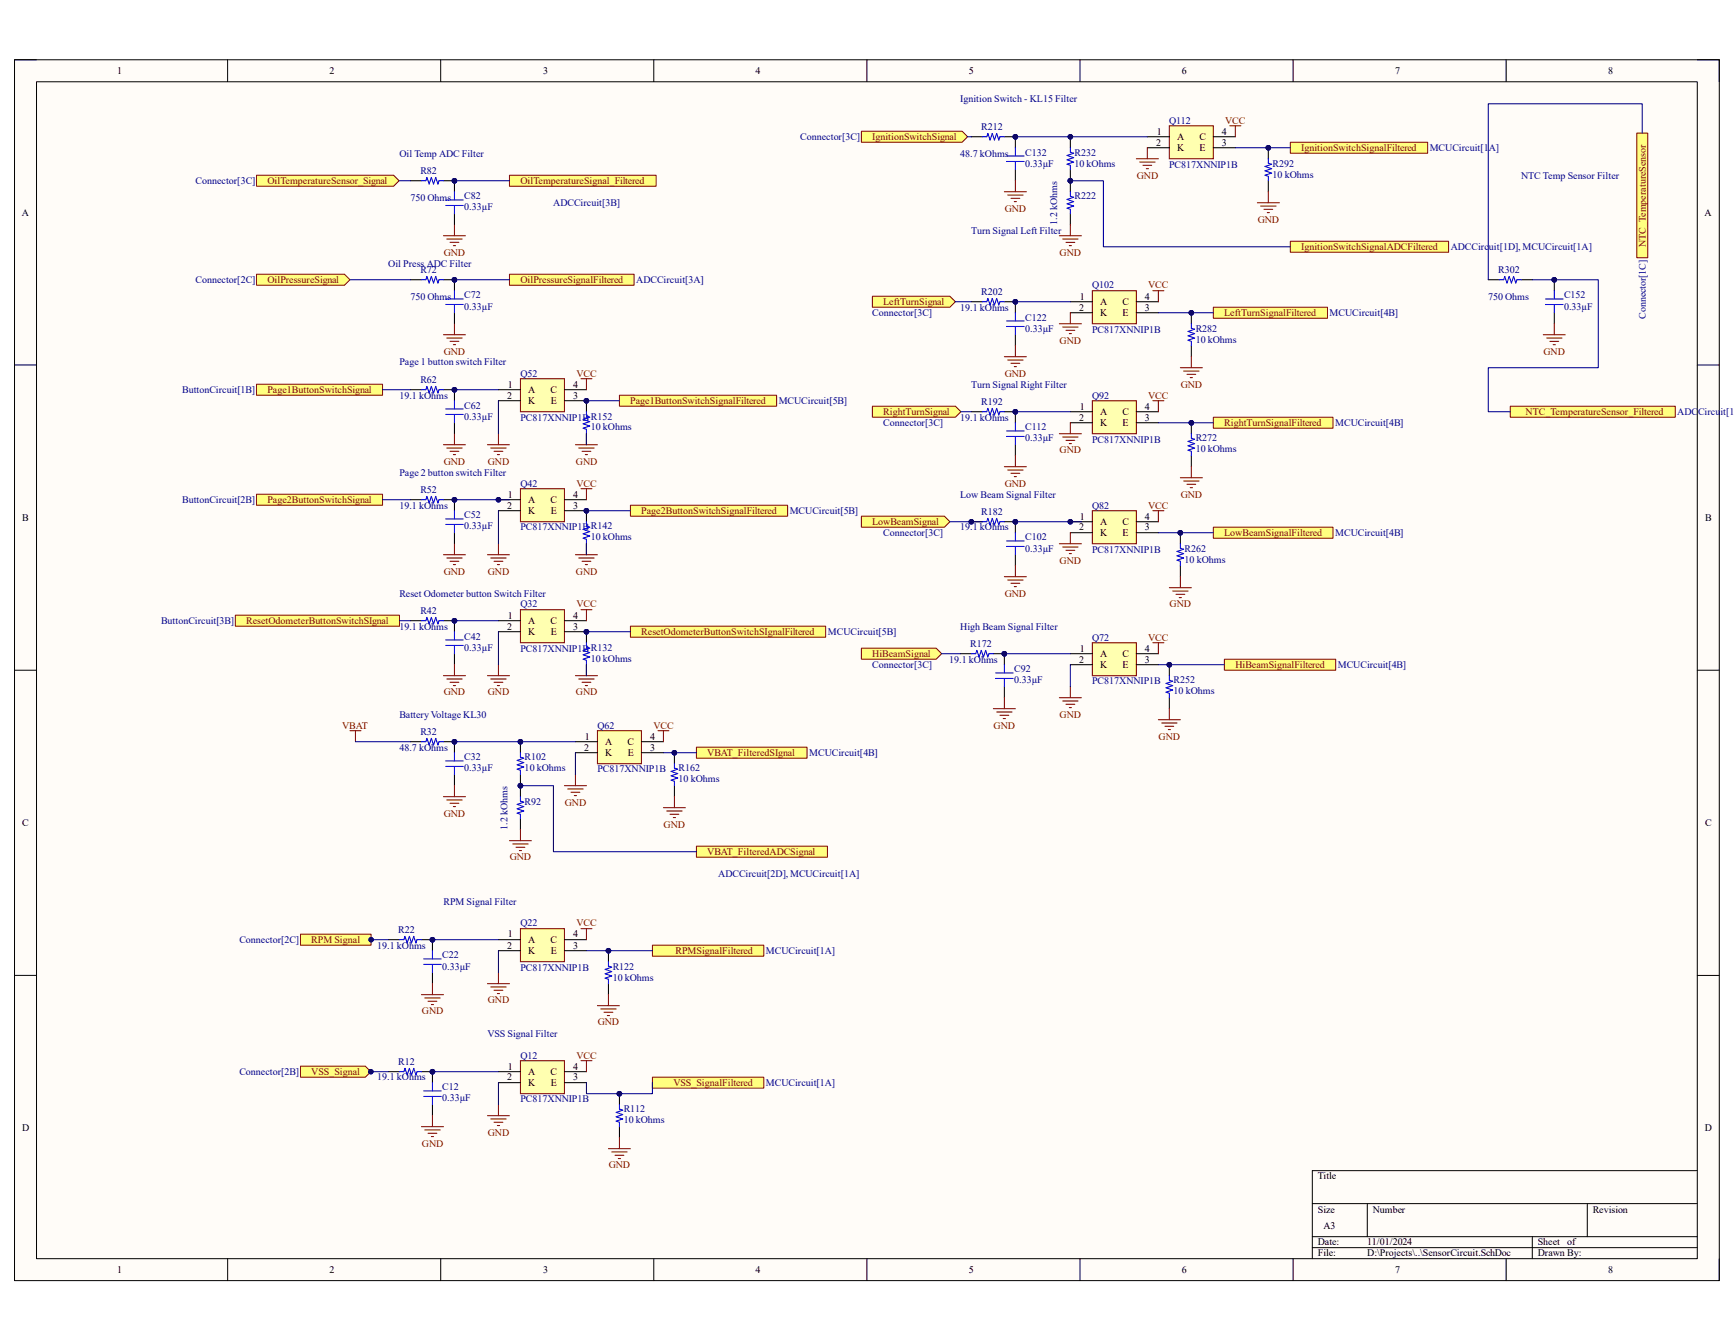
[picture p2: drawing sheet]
<svg xmlns="http://www.w3.org/2000/svg" width="279mm" height="216mm" viewBox="0 0 279 216" stroke-linecap="round" stroke-linejoin="round" font-family="sans-serif">
<defs><g id="words">
<g font-size="1.6">
<text x="18.9" y="11.9">1</text>
<text x="53.1" y="11.9">2</text>
<text x="87.5" y="11.9">3</text>
<text x="121.8" y="11.9">4</text>
<text x="156.1" y="11.9">5</text>
<text x="190.4" y="11.9">6</text>
<text x="224.8" y="11.9">7</text>
<text x="259.1" y="11.9">8</text>
<text x="186.3" y="23.5">2</text>
<text x="186.4" y="21.7">1</text>
<text x="189.7" y="22.6">A</text>
<text x="193.3" y="22.6">C</text>
<text x="196.9" y="21.7">4</text>
<text x="196.9" y="23.5">3</text>
<text x="189.7" y="24.3">K</text>
<text x="193.3" y="24.3">E</text>
<text x="3.5" y="34.8">A</text>
<text x="274.7" y="34.8">A</text>
<text x="173.9" y="50">2</text>
<text x="174" y="48.3">1</text>
<text x="177.2" y="49.1">A</text>
<text x="177.2" y="50.9">K</text>
<text x="180.8" y="49.1">C</text>
<text x="180.9" y="50.9">E</text>
<text x="184.5" y="48.3">4</text>
<text x="184.5" y="50">3</text>
<text x="81.7" y="64.2">2</text>
<text x="81.8" y="62.4">1</text>
<text x="85.1" y="63.3">A</text>
<text x="85.1" y="65.1">K</text>
<text x="88.7" y="63.3">C</text>
<text x="88.8" y="65.1">E</text>
<text x="92.4" y="62.4">4</text>
<text x="92.4" y="64.2">3</text>
<text x="174" y="66">1</text>
<text x="184.5" y="66">4</text>
<text x="173.9" y="67.8">2</text>
<text x="177.2" y="66.9">A</text>
<text x="177.2" y="68.7">K</text>
<text x="180.8" y="66.9">C</text>
<text x="180.9" y="68.7">E</text>
<text x="184.5" y="67.8">3</text>
<text x="3.6" y="83.9">B</text>
<text x="81.7" y="82">2</text>
<text x="81.8" y="80.2">1</text>
<text x="85.1" y="81.1">A</text>
<text x="85.1" y="82.8">K</text>
<text x="88.7" y="81.1">C</text>
<text x="88.8" y="82.8">E</text>
<text x="92.4" y="80.2">4</text>
<text x="92.4" y="82">3</text>
<text x="174" y="83.7">1</text>
<text x="184.5" y="83.7">4</text>
<text x="274.7" y="83.9">B</text>
<text x="173.9" y="85.5">2</text>
<text x="177.2" y="84.6">A</text>
<text x="177.2" y="86.4">K</text>
<text x="180.8" y="84.6">C</text>
<text x="180.9" y="86.4">E</text>
<text x="184.5" y="85.5">3</text>
<text x="81.7" y="101.4">2</text>
<text x="81.8" y="99.7">1</text>
<text x="85.1" y="100.5">A</text>
<text x="88.7" y="100.5">C</text>
<text x="92.4" y="99.7">4</text>
<text x="92.4" y="101.4">3</text>
<text x="85.1" y="102.3">K</text>
<text x="88.8" y="102.3">E</text>
<text x="173.9" y="106.8">2</text>
<text x="174" y="105">1</text>
<text x="177.2" y="105.9">A</text>
<text x="177.2" y="107.7">K</text>
<text x="180.8" y="105.9">C</text>
<text x="180.9" y="107.7">E</text>
<text x="184.5" y="105">4</text>
<text x="184.5" y="106.8">3</text>
<text x="94.2" y="119.2">1</text>
<text x="104.8" y="119.2">4</text>
<text x="94.1" y="120.9">2</text>
<text x="97.5" y="120.1">A</text>
<text x="97.5" y="121.8">K</text>
<text x="101.1" y="120.1">C</text>
<text x="101.2" y="121.8">E</text>
<text x="104.8" y="120.9">3</text>
<text x="3.6" y="133.1">C</text>
<text x="274.7" y="133.1">C</text>
<text x="81.7" y="152.8">2</text>
<text x="81.8" y="151">1</text>
<text x="85.1" y="151.9">A</text>
<text x="85.1" y="153.7">K</text>
<text x="88.7" y="151.9">C</text>
<text x="88.8" y="153.7">E</text>
<text x="92.4" y="151">4</text>
<text x="92.4" y="152.8">3</text>
<text x="81.8" y="172.3">1</text>
<text x="85.1" y="173.2">A</text>
<text x="88.7" y="173.2">C</text>
<text x="92.4" y="172.3">4</text>
<text x="81.7" y="174.1">2</text>
<text x="85.1" y="175">K</text>
<text x="88.8" y="175">E</text>
<text x="92.4" y="174.1">3</text>
<text x="3.6" y="182.3">D</text>
<text x="274.7" y="182.3">D</text>
<text x="212.3" y="190">Title</text>
<text x="212.3" y="195.4">Size</text>
<text x="221.2" y="195.4">Number</text>
<text x="256.6" y="195.4">Revision</text>
<text x="212.3" y="200.7">Date:</text>
<text x="212.3" y="202.4">File:</text>
<text x="213.2" y="198">A3</text>
<text x="220.3" y="200.7">11/01/2024</text>
<text x="220.3" y="202.4">D:\Projects\..\SensorCircuit.SchDoc</text>
<text x="247.8" y="202.4">Drawn By:</text>
<text x="247.8" y="200.7">Sheet</text>
<text x="252.5" y="200.7">of</text>
<text x="18.9" y="205.1">1</text>
<text x="53.1" y="205.1">2</text>
<text x="87.5" y="205.1">3</text>
<text x="121.8" y="205.1">4</text>
<text x="156.1" y="205.1">5</text>
<text x="190.4" y="205.1">6</text>
<text x="224.8" y="205.1">7</text>
<text x="259.1" y="205.1">8</text>
</g>
<g font-size="1.6" fill="#000080">
<text x="154.7" y="16.4">Ignition Switch - KL15 Filter</text>
<text x="128.9" y="22.6">Connector[3C]</text>
<text x="158.1" y="21">R212</text>
<text x="188.4" y="19.9">Q112</text>
<text x="31.5" y="29.7">Connector[3C]</text>
<text x="64.3" y="25.2">Oil Temp ADC Filter</text>
<text x="67.7" y="28.1">R82</text>
<text x="154.7" y="25.2">48.7 kOhms</text>
<text x="165.2" y="26.8">0.33µF</text>
<text x="165.2" y="25.1">C132</text>
<text x="173.1" y="26.8">10 kOhms</text>
<text x="173.1" y="25.1">R232</text>
<text x="188.4" y="27">PC817XNNIP1B</text>
<text x="205.1" y="28.6">10 kOhms</text>
<text x="205.1" y="26.8">R292</text>
<text x="230.4" y="24.3">MCUCircuit[1A]</text>
<text x="245.1" y="28.8">NTC Temp Sensor Filter</text>
<text x="66.1" y="32.3">750 Ohms</text>
<text x="74.8" y="33.9">0.33µF</text>
<text x="74.8" y="32.1">C82</text>
<text x="89.2" y="33.2">ADCCircuit[3B]</text>
<text x="173.1" y="32.1">R222</text>
<text x="156.5" y="37.6">Turn Signal Left Filter</text>
<text x="170.4" y="36.2" transform="rotate(-90 170.4 36.2)">1.2 kOhms</text>
<text x="233.8" y="40.3">ADCCircuit[1D], MCUCircuit[1A]</text>
<text x="31.5" y="45.6">Connector[2C]</text>
<text x="62.6" y="43">Oil Press ADC Filter</text>
<text x="67.7" y="44">R72</text>
<text x="102.5" y="45.6">ADCCircuit[3A]</text>
<text x="158.1" y="47.6">R202</text>
<text x="176" y="46.5">Q102</text>
<text x="241.4" y="44">R302</text>
<text x="66.1" y="48.3">750 Ohms</text>
<text x="74.8" y="49.9">0.33µF</text>
<text x="74.8" y="48.1">C72</text>
<text x="140.5" y="50.9">Connector[3C]</text>
<text x="154.7" y="50">19.1 kOhms</text>
<text x="165.2" y="53.4">0.33µF</text>
<text x="165.2" y="51.6">C122</text>
<text x="176" y="53.6">PC817XNNIP1B</text>
<text x="192.7" y="53.4">R282</text>
<text x="214.2" y="50.9">MCUCircuit[4B]</text>
<text x="239.8" y="48.3">750 Ohms</text>
<text x="252" y="49.9">0.33µF</text>
<text x="252" y="48.1">C152</text>
<text x="265.2" y="51.4" transform="rotate(-90 265.2 51.4)">Connector[1C]</text>
<text x="64.3" y="58.9">Page 1 button switch Filter</text>
<text x="192.7" y="55.2">10 kOhms</text>
<text x="29.3" y="63.3">ButtonCircuit[1B]</text>
<text x="64.3" y="64.2">19.1 kOhms</text>
<text x="67.7" y="61.7">R62</text>
<text x="74.8" y="65.8">C62</text>
<text x="83.9" y="60.7">Q52</text>
<text x="125.5" y="65.1">MCUCircuit[5B]</text>
<text x="156.5" y="62.4">Turn Signal Right Filter</text>
<text x="158.1" y="65.3">R192</text>
<text x="176" y="64.2">Q92</text>
<text x="74.8" y="67.6">0.33µF</text>
<text x="83.9" y="67.8">PC817XNNIP1B R152</text>
<text x="95.2" y="69.3">10 kOhms</text>
<text x="142.3" y="68.7">Connector[3C]</text>
<text x="154.7" y="67.8">19.1 kOhms</text>
<text x="165.2" y="71.1">0.33µF</text>
<text x="165.2" y="69.3">C112</text>
<text x="176" y="71.3">PC817XNNIP1B</text>
<text x="192.7" y="71.1">R272</text>
<text x="215.1" y="68.7">MCUCircuit[4B]</text>
<text x="270.3" y="66.9">ADCCircuit[1C</text>
<text x="64.3" y="76.6">Page 2 button switch Filter</text>
<text x="192.7" y="72.9">10 kOhms</text>
<text x="29.3" y="81.1">ButtonCircuit[2B]</text>
<text x="64.3" y="82">19.1 kOhms</text>
<text x="67.7" y="79.5">R52</text>
<text x="74.8" y="83.5">C52</text>
<text x="83.9" y="78.4">Q42</text>
<text x="127.3" y="82.8">MCUCircuit[5B]</text>
<text x="154.7" y="80.2">Low Beam Signal Filter</text>
<text x="158.1" y="83">R182</text>
<text x="176" y="82">Q82</text>
<text x="74.8" y="85.3">0.33µF</text>
<text x="83.9" y="85.5">PC817XNNIP1B R142</text>
<text x="95.2" y="87.1">10 kOhms</text>
<text x="142.3" y="86.4">Connector[3C]</text>
<text x="154.7" y="85.5">19.1 kOhms</text>
<text x="165.2" y="88.9">0.33µF</text>
<text x="165.2" y="87.1">C102</text>
<text x="176" y="89">PC817XNNIP1B</text>
<text x="190.9" y="88.9">R262</text>
<text x="215.1" y="86.4">MCUCircuit[4B]</text>
<text x="190.9" y="90.6">10 kOhms</text>
<text x="26" y="100.5">ButtonCircuit[3B]</text>
<text x="64.3" y="101.4">19.1 kOhms</text>
<text x="64.3" y="96.1">Reset Odometer button Switch Filter</text>
<text x="67.7" y="99">R42</text>
<text x="83.9" y="97.9">Q32</text>
<text x="154.7" y="101.4">High Beam Signal Filter</text>
<text x="74.8" y="104.8">0.33µF</text>
<text x="74.8" y="103">C42</text>
<text x="83.9" y="105">PC817XNNIP1B R132</text>
<text x="95.2" y="106.6">10 kOhms</text>
<text x="133.4" y="102.3">MCUCircuit[5B]</text>
<text x="140.5" y="107.7">Connector[3C]</text>
<text x="153" y="106.8">19.1 kOhms</text>
<text x="156.3" y="104.3">R172</text>
<text x="176" y="103.2">Q72</text>
<text x="215.6" y="107.7">MCUCircuit[4B]</text>
<text x="163.4" y="110.1">0.33µF</text>
<text x="163.4" y="108.3">C92</text>
<text x="176" y="110.3">PC817XNNIP1B</text>
<text x="189.1" y="111.9">10 kOhms</text>
<text x="189.1" y="110.1">R252</text>
<text x="64.3" y="115.6">Battery Voltage KL30</text>
<text x="67.7" y="118.4">R32</text>
<text x="96.3" y="117.4">Q62</text>
<text x="64.3" y="120.9">48.7 kOhms</text>
<text x="74.8" y="124.3">0.33µF</text>
<text x="74.8" y="122.5">C32</text>
<text x="84.5" y="124.3">10 kOhms</text>
<text x="84.5" y="122.5">R102</text>
<text x="96.3" y="124.5">PC817XNNIP1B</text>
<text x="109.3" y="124.3">R162</text>
<text x="130.4" y="121.8">MCUCircuit[4B]</text>
<text x="84.5" y="129.6">R92</text>
<text x="109.3" y="126.1">10 kOhms</text>
<text x="81.7" y="133.7" transform="rotate(-90 81.7 133.7)">1.2 kOhms</text>
<text x="115.7" y="141.3">ADCCircuit[2D], MCUCircuit[1A]</text>
<text x="71.5" y="145.8">RPM Signal Filter</text>
<text x="83.9" y="149.3">Q22</text>
<text x="38.6" y="151.9">Connector[2C]</text>
<text x="60.8" y="152.8">19.1 kOhms</text>
<text x="64.2" y="150.4">R22</text>
<text x="71.2" y="154.4">C22</text>
<text x="123.4" y="153.7">MCUCircuit[1A]</text>
<text x="71.2" y="156.2">0.33µF</text>
<text x="83.9" y="156.4">PC817XNNIP1B</text>
<text x="98.7" y="158">10 kOhms</text>
<text x="98.7" y="156.2">R122</text>
<text x="78.5" y="167">VSS Signal Filter</text>
<text x="38.6" y="173.2">Connector[2B]</text>
<text x="64.2" y="171.6">R12</text>
<text x="83.9" y="170.6">Q12</text>
<text x="60.8" y="174.1">19.1 kOhms</text>
<text x="71.2" y="177.5">0.33µF</text>
<text x="71.2" y="175.7">C12</text>
<text x="83.9" y="177.6">PC817XNNIP1B</text>
<text x="100.5" y="179.2">R112</text>
<text x="123.4" y="175">MCUCircuit[1A]</text>
<text x="100.5" y="181">10 kOhms</text>
</g>
<g font-size="1.6" fill="#800000">
<text x="140.5" y="22.6">IgnitionSwitchSignal</text>
<text x="197.4" y="19.9">VCC</text>
<text x="43.1" y="29.7">OilTemperatureSensor_Signal</text>
<text x="83.9" y="29.7">OilTemperatureSignal_Filtered</text>
<text x="183.2" y="28.8">GND</text>
<text x="209.7" y="24.3">IgnitionSwitchSignalFiltered</text>
<text x="161.9" y="34.1">GND</text>
<text x="202.6" y="35.9">GND</text>
<text x="71.5" y="41.2">GND</text>
<text x="170.7" y="41.2">GND</text>
<text x="209.7" y="40.3">IgnitionSwitchSignalADCFiltered</text>
<text x="265.2" y="39.8" transform="rotate(-90 265.2 39.8)">NTC_TemperatureSensor</text>
<text x="43.1" y="45.6">OilPressureSignal</text>
<text x="83.9" y="45.6">OilPressureSignalFiltered</text>
<text x="185" y="46.5">VCC</text>
<text x="142.3" y="49.1">LeftTurnSignal</text>
<text x="197.3" y="50.9">LeftTurnSignalFiltered</text>
<text x="71.5" y="57.2">GND</text>
<text x="170.7" y="55.4">GND</text>
<text x="248.7" y="57.2">GND</text>
<text x="43.1" y="63.3">Page1ButtonSwitchSignal</text>
<text x="92.9" y="60.7">VCC</text>
<text x="101.6" y="65.1">Page1ButtonSwitchSignalFiltered</text>
<text x="161.9" y="60.7">GND</text>
<text x="185" y="64.2">VCC</text>
<text x="190.2" y="62.4">GND</text>
<text x="142.3" y="66.9">RightTurnSignal</text>
<text x="197.3" y="68.7">RightTurnSignalFiltered</text>
<text x="245.8" y="66.9">NTC_TemperatureSensor_Filtered</text>
<text x="71.5" y="74.8">GND</text>
<text x="78.6" y="74.8">GND</text>
<text x="92.8" y="74.8">GND</text>
<text x="170.7" y="73.1">GND</text>
<text x="43.1" y="81.1">Page2ButtonSwitchSignal</text>
<text x="92.9" y="78.4">VCC</text>
<text x="103.3" y="82.8">Page2ButtonSwitchSignalFiltered</text>
<text x="161.9" y="78.4">GND</text>
<text x="185" y="82">VCC</text>
<text x="190.2" y="80.2">GND</text>
<text x="140.5" y="84.6">LowBeamSignal</text>
<text x="197.3" y="86.4">LowBeamSignalFiltered</text>
<text x="71.5" y="92.6">GND</text>
<text x="78.6" y="92.6">GND</text>
<text x="92.8" y="92.6">GND</text>
<text x="170.7" y="90.8">GND</text>
<text x="39.7" y="100.5">ResetOdometerButtonSwitchSIgnal</text>
<text x="92.9" y="97.9">VCC</text>
<text x="161.9" y="96.1">GND</text>
<text x="188.5" y="97.9">GND</text>
<text x="103.3" y="102.3">ResetOdometerButtonSwitchSIgnalFiltered</text>
<text x="140.5" y="105.9">HiBeamSignal</text>
<text x="185" y="103.2">VCC</text>
<text x="199.1" y="107.7">HiBeamSignalFiltered</text>
<text x="71.5" y="112.1">GND</text>
<text x="78.6" y="112.1">GND</text>
<text x="92.8" y="112.1">GND</text>
<text x="55.1" y="117.4">VBAT</text>
<text x="105.3" y="117.4">VCC</text>
<text x="160.1" y="117.4">GND</text>
<text x="170.7" y="115.6">GND</text>
<text x="186.7" y="119.2">GND</text>
<text x="114" y="121.8">VBAT_FilteredSIgnal</text>
<text x="71.5" y="131.6">GND</text>
<text x="91" y="129.8">GND</text>
<text x="106.9" y="133.3">GND</text>
<text x="114" y="137.8">VBAT_FilteredADCSignal</text>
<text x="82.1" y="138.6">GND</text>
<text x="92.9" y="149.3">VCC</text>
<text x="50.2" y="151.9">RPM Signal</text>
<text x="108.8" y="153.7">RPMSignalFiltered</text>
<text x="78.6" y="161.7">GND</text>
<text x="68" y="163.4">GND</text>
<text x="96.3" y="165.2">GND</text>
<text x="50.2" y="173.2">VSS_Signal</text>
<text x="92.9" y="170.6">VCC</text>
<text x="108.5" y="175">VSS_SignalFiltered</text>
<text x="68" y="184.7">GND</text>
<text x="78.6" y="183">GND</text>
<text x="98.1" y="188.3">GND</text>
</g>
</g></defs>
<path d="M2.3 9.6h274.7v196.7h-274.7z" fill-rule="evenodd" fill="#fffcf8"/>
<path d="M2.3 9.6h274.7v196.7h-274.7z" fill="none" stroke="#000" stroke-width=".16"/>
<path d="M5.9 13.2h267.6v189.6h-267.6z" fill-rule="evenodd" fill="#fffcf8"/>
<g fill="none" stroke="#000" stroke-width=".16">
<path d="M2.3 9.6h3.6M5.9 13.2h267.6v189.6h-267.6zM36.7 9.6v3.6M71 9.6v3.6M105.3 9.6v3.6M139.7 9.6v3.6M174 9.6v3.6M208.4 9.6v3.6M242.7 9.6v3.6M273.5 9.6h3.5v3.6M2.3 58.8h3.6M273.5 58.8h3.5"/>
<path d="M2.3 108h3.6M273.5 108h3.5M2.3 157.2h3.6M273.5 157.2h3.5M211.5 193.9h62M211.5 199.3h62M220.3 193.9v5.4M246.9 199.3v3.5M255.8 193.9v5.4M273.5 188.6h-62v14.2M36.7 202.8v3.5M71 202.8v3.5"/>
<path d="M105.3 202.8v3.5M139.7 202.8v3.5M174 202.8v3.5M208.4 202.8v3.5M211.5 201h62M242.7 202.8v3.5M277 202.8v3.5"/>
</g>
<circle cx="73.2" cy="29.1" r=".35" fill="#000080"/>
<circle cx="73.2" cy="29.1" r=".35" fill="none" stroke="#000080" stroke-width=".16"/>
<path d="M71.5 29.1h1.7" fill="none" stroke="#000" stroke-width=".17"/>
<circle cx="73.2" cy="29.1" r=".35" fill="#000080"/>
<circle cx="73.2" cy="29.1" r=".35" fill="none" stroke="#000080" stroke-width=".16"/>
<path d="M66.1 29.1h1.8" fill="none" stroke="#000" stroke-width=".17"/>
<path d="M67.9 29.1h.7l.2-.5 .3 1.1 .4-1.1 .4 1.1 .3-1.1 .4 1.1 .1-.6h.8" fill="none" stroke="#00f" stroke-width=".17"/>
<circle cx="73.2" cy="29.1" r=".35" fill="#000080"/>
<circle cx="73.2" cy="29.1" r=".35" fill="none" stroke="#000080" stroke-width=".16"/>
<path d="M73.2 29.1v1.8M73.2 34.4v1.8" fill="none" stroke="#000" stroke-width=".17"/>
<circle cx="73.2" cy="29.1" r=".35" fill="#000080"/>
<circle cx="73.2" cy="29.1" r=".35" fill="none" stroke="#000080" stroke-width=".16"/>
<path d="M71.8 32.2h2.8M71.8 33.1h2.8M73.2 30.9v1.3M73.2 33.1v1.3" fill="none" stroke="#00f" stroke-width=".17"/>
<path d="M71.5 38h3.5M72 38.5h2.5M72.5 39h1.4M73 39.6h.4M73.2 36.2v1.8" fill="none" stroke="#800000" stroke-width=".17"/>
<circle cx="73.2" cy="45.1" r=".35" fill="#000080"/>
<circle cx="73.2" cy="45.1" r=".35" fill="none" stroke="#000080" stroke-width=".16"/>
<path d="M71.5 45.1h1.7" fill="none" stroke="#000" stroke-width=".17"/>
<circle cx="73.2" cy="45.1" r=".35" fill="#000080"/>
<circle cx="73.2" cy="45.1" r=".35" fill="none" stroke="#000080" stroke-width=".16"/>
<path d="M66.1 45.1h1.8" fill="none" stroke="#000" stroke-width=".17"/>
<path d="M67.9 45.1h.7l.2-.6 .3 1.1 .4-1.1 .4 1.1 .3-1.1 .4 1.1 .1-.5h.8" fill="none" stroke="#00f" stroke-width=".17"/>
<circle cx="73.2" cy="45.1" r=".35" fill="#000080"/>
<circle cx="73.2" cy="45.1" r=".35" fill="none" stroke="#000080" stroke-width=".16"/>
<path d="M73.2 45.1v1.7M73.2 50.4v1.8" fill="none" stroke="#000" stroke-width=".17"/>
<circle cx="73.2" cy="45.1" r=".35" fill="#000080"/>
<circle cx="73.2" cy="45.1" r=".35" fill="none" stroke="#000080" stroke-width=".16"/>
<path d="M71.8 48.2h2.8M71.8 49.1h2.8M73.2 46.8v1.4M73.2 49.1v1.3" fill="none" stroke="#00f" stroke-width=".17"/>
<path d="M71.5 53.9h3.5M72 54.5h2.5M72.5 55h1.4M73 55.5h.4M73.2 52.2v1.7" fill="none" stroke="#800000" stroke-width=".17"/>
<circle cx="73.2" cy="62.8" r=".35" fill="#000080"/>
<circle cx="73.2" cy="62.8" r=".35" fill="none" stroke="#000080" stroke-width=".16"/>
<path d="M71.5 62.8h1.7" fill="none" stroke="#000" stroke-width=".17"/>
<circle cx="73.2" cy="62.8" r=".35" fill="#000080"/>
<circle cx="73.2" cy="62.8" r=".35" fill="none" stroke="#000080" stroke-width=".16"/>
<path d="M66.1 62.8h1.8" fill="none" stroke="#000" stroke-width=".17"/>
<path d="M67.9 62.8h.7l.2-.5 .3 1 .4-1 .4 1 .3-1 .4 1 .1-.5h.8" fill="none" stroke="#00f" stroke-width=".17"/>
<circle cx="73.2" cy="62.8" r=".35" fill="#000080"/>
<circle cx="73.2" cy="62.8" r=".35" fill="none" stroke="#000080" stroke-width=".16"/>
<path d="M73.2 62.8v1.8M73.2 68.1v1.8" fill="none" stroke="#000" stroke-width=".17"/>
<circle cx="73.2" cy="62.8" r=".35" fill="#000080"/>
<circle cx="73.2" cy="62.8" r=".35" fill="none" stroke="#000080" stroke-width=".16"/>
<path d="M71.8 65.9h2.8M71.8 66.8h2.8M73.2 64.6v1.3M73.2 66.8v1.3" fill="none" stroke="#00f" stroke-width=".17"/>
<path d="M71.5 71.7h3.5M72 72.2h2.5M72.5 72.7h1.4M73 73.2h.4M73.2 69.9v1.8" fill="none" stroke="#800000" stroke-width=".17"/>
<circle cx="73.2" cy="80.5" r=".35" fill="#000080"/>
<circle cx="73.2" cy="80.5" r=".35" fill="none" stroke="#000080" stroke-width=".16"/>
<path d="M71.5 80.5h1.7" fill="none" stroke="#000" stroke-width=".17"/>
<circle cx="73.2" cy="80.5" r=".35" fill="#000080"/>
<circle cx="73.2" cy="80.5" r=".35" fill="none" stroke="#000080" stroke-width=".16"/>
<path d="M66.1 80.5h1.8" fill="none" stroke="#000" stroke-width=".17"/>
<path d="M67.9 80.5h.7l.2-.5 .3 1 .4-1 .4 1 .3-1 .4 1 .1-.5h.8" fill="none" stroke="#00f" stroke-width=".17"/>
<circle cx="73.2" cy="80.5" r=".35" fill="#000080"/>
<circle cx="73.2" cy="80.5" r=".35" fill="none" stroke="#000080" stroke-width=".16"/>
<path d="M73.2 80.5v1.8M73.2 85.8v1.8" fill="none" stroke="#000" stroke-width=".17"/>
<circle cx="73.2" cy="80.5" r=".35" fill="#000080"/>
<circle cx="73.2" cy="80.5" r=".35" fill="none" stroke="#000080" stroke-width=".16"/>
<path d="M71.8 83.6h2.8M71.8 84.5h2.8M73.2 82.3v1.3M73.2 84.5v1.3" fill="none" stroke="#00f" stroke-width=".17"/>
<path d="M71.5 89.4h3.5M72 89.9h2.5M72.5 90.4h1.4M73.1 91h.3M73.2 87.6v1.8" fill="none" stroke="#800000" stroke-width=".17"/>
<circle cx="73.2" cy="100" r=".35" fill="#000080"/>
<circle cx="73.2" cy="100" r=".35" fill="none" stroke="#000080" stroke-width=".16"/>
<path d="M71.5 100h1.7" fill="none" stroke="#000" stroke-width=".17"/>
<circle cx="73.2" cy="100" r=".35" fill="#000080"/>
<circle cx="73.2" cy="100" r=".35" fill="none" stroke="#000080" stroke-width=".16"/>
<path d="M66.1 100h1.8" fill="none" stroke="#000" stroke-width=".17"/>
<path d="M67.9 100h.7l.2-.5 .4 1 .3-1 .4 1 .3-1 .4 1 .1-.5h.8" fill="none" stroke="#00f" stroke-width=".17"/>
<circle cx="73.2" cy="100" r=".35" fill="#000080"/>
<circle cx="73.2" cy="100" r=".35" fill="none" stroke="#000080" stroke-width=".16"/>
<path d="M73.2 100v1.8M73.2 105.3v1.8" fill="none" stroke="#000" stroke-width=".17"/>
<circle cx="73.2" cy="100" r=".35" fill="#000080"/>
<circle cx="73.2" cy="100" r=".35" fill="none" stroke="#000080" stroke-width=".16"/>
<path d="M71.8 103.1h2.8M71.8 104h2.8M73.2 101.8v1.3M73.2 104v1.3" fill="none" stroke="#00f" stroke-width=".17"/>
<path d="M71.5 108.9h3.5M72 109.4h2.5M72.5 109.9h1.4M73.1 110.5h.3M73.2 107.1v1.8" fill="none" stroke="#800000" stroke-width=".17"/>
<circle cx="163.6" cy="22" r=".35" fill="#000080"/>
<circle cx="163.6" cy="22" r=".35" fill="none" stroke="#000080" stroke-width=".16"/>
<path d="M163.6 22v1.8M163.6 27.3v1.8" fill="none" stroke="#000" stroke-width=".17"/>
<circle cx="163.6" cy="22" r=".35" fill="#000080"/>
<circle cx="163.6" cy="22" r=".35" fill="none" stroke="#000080" stroke-width=".16"/>
<path d="M162.2 25.1h2.8M162.2 26h2.8M163.6 23.8v1.3M163.6 26v1.3" fill="none" stroke="#00f" stroke-width=".17"/>
<circle cx="163.6" cy="22" r=".35" fill="#000080"/>
<circle cx="163.6" cy="22" r=".35" fill="none" stroke="#000080" stroke-width=".16"/>
<path d="M161.8 22h1.8" fill="none" stroke="#000" stroke-width=".17"/>
<circle cx="163.6" cy="22" r=".35" fill="#000080"/>
<circle cx="163.6" cy="22" r=".35" fill="none" stroke="#000080" stroke-width=".16"/>
<path d="M156.5 22h1.8" fill="none" stroke="#000" stroke-width=".17"/>
<path d="M158.3 22h.7l.2-.5 .3 1.1 .4-1.1 .3 1.1 .4-1.1 .3 1.1 .2-.6h.7" fill="none" stroke="#00f" stroke-width=".17"/>
<path d="M161.8 30.9h3.6M162.4 31.4h2.4M162.9 32h1.4M163.4 32.5h.4M163.6 29.1v1.8" fill="none" stroke="#800000" stroke-width=".17"/>
<circle cx="163.6" cy="48.6" r=".35" fill="#000080"/>
<circle cx="163.6" cy="48.6" r=".35" fill="none" stroke="#000080" stroke-width=".16"/>
<path d="M161.8 48.6h1.8" fill="none" stroke="#000" stroke-width=".17"/>
<circle cx="163.6" cy="48.6" r=".35" fill="#000080"/>
<circle cx="163.6" cy="48.6" r=".35" fill="none" stroke="#000080" stroke-width=".16"/>
<path d="M156.5 48.6h1.8" fill="none" stroke="#000" stroke-width=".17"/>
<path d="M158.3 48.6h.7l.2-.5 .3 1 .4-1 .3 1 .4-1 .3 1 .2-.5h.7" fill="none" stroke="#00f" stroke-width=".17"/>
<circle cx="163.6" cy="48.6" r=".35" fill="#000080"/>
<circle cx="163.6" cy="48.6" r=".35" fill="none" stroke="#000080" stroke-width=".16"/>
<path d="M163.6 48.6v1.8M163.6 53.9v1.8" fill="none" stroke="#000" stroke-width=".17"/>
<circle cx="163.6" cy="48.6" r=".35" fill="#000080"/>
<circle cx="163.6" cy="48.6" r=".35" fill="none" stroke="#000080" stroke-width=".16"/>
<path d="M162.2 51.7h2.8M162.2 52.6h2.8M163.6 50.4v1.3M163.6 52.6v1.3" fill="none" stroke="#00f" stroke-width=".17"/>
<path d="M161.8 57.5h3.6M162.4 58h2.4M162.9 58.5h1.4M163.4 59.1h.4M163.6 55.7v1.8" fill="none" stroke="#800000" stroke-width=".17"/>
<circle cx="163.6" cy="66.3" r=".35" fill="#000080"/>
<circle cx="163.6" cy="66.3" r=".35" fill="none" stroke="#000080" stroke-width=".16"/>
<path d="M161.8 66.3h1.8" fill="none" stroke="#000" stroke-width=".17"/>
<circle cx="163.6" cy="66.3" r=".35" fill="#000080"/>
<circle cx="163.6" cy="66.3" r=".35" fill="none" stroke="#000080" stroke-width=".16"/>
<path d="M156.5 66.3h1.8" fill="none" stroke="#000" stroke-width=".17"/>
<path d="M158.3 66.3h.7l.2-.5 .3 1.1 .4-1.1 .3 1.1 .4-1.1 .3 1.1 .2-.6h.7" fill="none" stroke="#00f" stroke-width=".17"/>
<circle cx="163.6" cy="66.3" r=".35" fill="#000080"/>
<circle cx="163.6" cy="66.3" r=".35" fill="none" stroke="#000080" stroke-width=".16"/>
<path d="M163.6 66.3v1.8M163.6 71.7v1.7" fill="none" stroke="#000" stroke-width=".17"/>
<circle cx="163.6" cy="66.3" r=".35" fill="#000080"/>
<circle cx="163.6" cy="66.3" r=".35" fill="none" stroke="#000080" stroke-width=".16"/>
<path d="M162.2 69.4h2.8M162.2 70.3h2.8M163.6 68.1v1.3M163.6 70.3v1.4" fill="none" stroke="#00f" stroke-width=".17"/>
<path d="M161.8 75.2h3.6M162.4 75.7h2.4M162.9 76.3h1.4M163.4 76.8h.4M163.6 73.4v1.8" fill="none" stroke="#800000" stroke-width=".17"/>
<circle cx="163.6" cy="84.1" r=".35" fill="#000080"/>
<circle cx="163.6" cy="84.1" r=".35" fill="none" stroke="#000080" stroke-width=".16"/>
<circle cx="156.5" cy="84.1" r=".35" fill="#000080"/>
<circle cx="156.5" cy="84.1" r=".35" fill="none" stroke="#000080" stroke-width=".16"/>
<path d="M161.8 84.1h1.8" fill="none" stroke="#000" stroke-width=".17"/>
<circle cx="163.6" cy="84.1" r=".35" fill="#000080"/>
<circle cx="163.6" cy="84.1" r=".35" fill="none" stroke="#000080" stroke-width=".16"/>
<path d="M156.5 84.1h1.8" fill="none" stroke="#000" stroke-width=".17"/>
<circle cx="156.5" cy="84.1" r=".35" fill="#000080"/>
<circle cx="156.5" cy="84.1" r=".35" fill="none" stroke="#000080" stroke-width=".16"/>
<path d="M158.3 84.1h.7l.2-.6 .3 1.1 .4-1.1 .3 1.1 .4-1.1 .3 1.1 .2-.5h.7" fill="none" stroke="#00f" stroke-width=".17"/>
<circle cx="163.6" cy="84.1" r=".35" fill="#000080"/>
<circle cx="163.6" cy="84.1" r=".35" fill="none" stroke="#000080" stroke-width=".16"/>
<path d="M163.6 84.1v1.7M163.6 89.4v1.7" fill="none" stroke="#000" stroke-width=".17"/>
<circle cx="163.6" cy="84.1" r=".35" fill="#000080"/>
<circle cx="163.6" cy="84.1" r=".35" fill="none" stroke="#000080" stroke-width=".16"/>
<path d="M162.2 87.2h2.8M162.2 88h2.8M163.6 85.8v1.4M163.6 88v1.4" fill="none" stroke="#00f" stroke-width=".17"/>
<path d="M161.8 92.9h3.6M162.4 93.5h2.4M162.9 94h1.4M163.4 94.5h.4M163.6 91.1v1.8" fill="none" stroke="#800000" stroke-width=".17"/>
<circle cx="161.8" cy="105.3" r=".35" fill="#000080"/>
<circle cx="161.8" cy="105.3" r=".35" fill="none" stroke="#000080" stroke-width=".16"/>
<path d="M160.1 105.3h1.7" fill="none" stroke="#000" stroke-width=".17"/>
<circle cx="161.8" cy="105.3" r=".35" fill="#000080"/>
<circle cx="161.8" cy="105.3" r=".35" fill="none" stroke="#000080" stroke-width=".16"/>
<path d="M154.7 105.3h1.8" fill="none" stroke="#000" stroke-width=".17"/>
<path d="M156.5 105.3h.7l.2-.5 .4 1.1 .3-1.1 .4 1.1 .3-1.1 .4 1.1 .2-.6h.7" fill="none" stroke="#00f" stroke-width=".17"/>
<circle cx="161.8" cy="105.3" r=".35" fill="#000080"/>
<circle cx="161.8" cy="105.3" r=".35" fill="none" stroke="#000080" stroke-width=".16"/>
<path d="M161.8 105.3v1.8M161.8 110.6v1.8" fill="none" stroke="#000" stroke-width=".17"/>
<circle cx="161.8" cy="105.3" r=".35" fill="#000080"/>
<circle cx="161.8" cy="105.3" r=".35" fill="none" stroke="#000080" stroke-width=".16"/>
<path d="M160.4 108.4h2.9M160.4 109.3h2.9M161.8 107.1v1.3M161.8 109.3v1.3" fill="none" stroke="#00f" stroke-width=".17"/>
<path d="M160.1 114.2h3.5M160.6 114.7h2.5M161.1 115.2h1.4M161.7 115.8h.3M161.8 112.4v1.8" fill="none" stroke="#800000" stroke-width=".17"/>
<circle cx="73.2" cy="119.5" r=".35" fill="#000080"/>
<circle cx="73.2" cy="119.5" r=".35" fill="none" stroke="#000080" stroke-width=".16"/>
<path d="M73.2 119.5v1.8M73.2 124.8v1.8" fill="none" stroke="#000" stroke-width=".17"/>
<circle cx="73.2" cy="119.5" r=".35" fill="#000080"/>
<circle cx="73.2" cy="119.5" r=".35" fill="none" stroke="#000080" stroke-width=".16"/>
<path d="M71.8 122.6h2.8M71.8 123.5h2.8M73.2 121.3v1.3M73.2 123.5v1.3" fill="none" stroke="#00f" stroke-width=".17"/>
<circle cx="73.2" cy="119.5" r=".35" fill="#000080"/>
<circle cx="73.2" cy="119.5" r=".35" fill="none" stroke="#000080" stroke-width=".16"/>
<path d="M71.5 119.5h1.7" fill="none" stroke="#000" stroke-width=".17"/>
<circle cx="73.2" cy="119.5" r=".35" fill="#000080"/>
<circle cx="73.2" cy="119.5" r=".35" fill="none" stroke="#000080" stroke-width=".16"/>
<path d="M66.1 119.5h1.8" fill="none" stroke="#000" stroke-width=".17"/>
<path d="M67.9 119.5h.7l.2-.5 .4 1 .3-1 .4 1 .3-1 .4 1 .1-.5h.8" fill="none" stroke="#00f" stroke-width=".17"/>
<path d="M71.5 128.4h3.5M72 128.9h2.5M72.5 129.4h1.4M73.1 130h.3M73.2 126.6v1.8" fill="none" stroke="#800000" stroke-width=".17"/>
<path d="M41.3 44.2h14.2l.9 .9-.9 .9h-14.2z" fill-rule="evenodd" fill="#ffff80"/>
<path d="M41.3 44.2h14.2l.9 .9-.9 .9h-14.2z" fill="none" stroke="#800000" stroke-width=".16"/>
<path d="M41.3 28.2h22.1l.9 .9-.9 .9h-22.1z" fill-rule="evenodd" fill="#ffff80"/>
<path d="M41.3 28.2h22.1l.9 .9-.9 .9h-22.1z" fill="none" stroke="#800000" stroke-width=".16"/>
<path d="M138.8 21.1h16.2l.9 .9-.9 .9h-16.2z" fill-rule="evenodd" fill="#ffff80"/>
<path d="M138.8 21.1h16.2l.9 .9-.9 .9h-16.2z" fill="none" stroke="#800000" stroke-width=".16"/>
<path d="M140.6 47.7h12.5l.8 .9-.8 .9h-12.5z" fill-rule="evenodd" fill="#ffff80"/>
<path d="M140.6 47.7h12.5l.8 .9-.8 .9h-12.5z" fill="none" stroke="#800000" stroke-width=".16"/>
<path d="M140.6 65.4h13.4l.8 .9-.8 .9h-13.4z" fill-rule="evenodd" fill="#ffff80"/>
<path d="M140.6 65.4h13.4l.8 .9-.8 .9h-13.4z" fill="none" stroke="#800000" stroke-width=".16"/>
<path d="M138.8 104.4h12l.9 .9-.9 .9h-12z" fill-rule="evenodd" fill="#ffff80"/>
<path d="M138.8 104.4h12l.9 .9-.9 .9h-12z" fill="none" stroke="#800000" stroke-width=".16"/>
<path d="M138.8 83.2h13.4l.9 .9-.9 .8h-13.4z" fill-rule="evenodd" fill="#ffff80"/>
<path d="M138.8 83.2h13.4l.9 .9-.9 .8h-13.4z" fill="none" stroke="#800000" stroke-width=".16"/>
<path d="M56.4 117.7h1.8M57.3 117.7v1.8" fill="none" stroke="#800000" stroke-width=".17"/>
<path d="M82.1 28.2h23.6v1.8h-23.6z" fill-rule="evenodd" fill="#ffff80"/>
<path d="M82.1 28.2h23.6v1.8h-23.6z" fill="none" stroke="#800000" stroke-width=".16"/>
<path d="M82.1 44.2h20.1v1.8h-20.1z" fill-rule="evenodd" fill="#ffff80"/>
<path d="M82.1 44.2h20.1v1.8h-20.1z" fill="none" stroke="#800000" stroke-width=".16"/>
<path d="M112.2 120.4h17.8v1.8h-17.8z" fill-rule="evenodd" fill="#ffff80"/>
<path d="M112.2 120.4h17.8v1.8h-17.8z" fill="none" stroke="#800000" stroke-width=".16"/>
<path d="M263.7 21.4h1.8v20.1h-1.8z" fill-rule="evenodd" fill="#ffff80"/>
<path d="M263.7 21.4h1.8v20.1h-1.8z" fill="none" stroke="#800000" stroke-width=".16"/>
<path d="M239.8 45.1h1.8M245.1 45.1h1.8" fill="none" stroke="#000" stroke-width=".17"/>
<path d="M241.6 45.1h.7l.2-.6 .3 1.1 .4-1.1 .3 1.1 .4-1.1 .3 1.1 .2-.5h.7" fill="none" stroke="#00f" stroke-width=".17"/>
<circle cx="250.4" cy="45.1" r=".35" fill="#000080"/>
<circle cx="250.4" cy="45.1" r=".35" fill="none" stroke="#000080" stroke-width=".16"/>
<path d="M250.4 45.1v1.7M250.4 50.4v1.8" fill="none" stroke="#000" stroke-width=".17"/>
<circle cx="250.4" cy="45.1" r=".35" fill="#000080"/>
<circle cx="250.4" cy="45.1" r=".35" fill="none" stroke="#000080" stroke-width=".16"/>
<path d="M249 48.2h2.9M249 49.1h2.9M250.4 46.8v1.4M250.4 49.1v1.3" fill="none" stroke="#00f" stroke-width=".17"/>
<path d="M248.7 53.9h3.5M249.2 54.5h2.5M249.7 55h1.5M250.3 55.5h.3M250.4 52.2v1.7" fill="none" stroke="#800000" stroke-width=".17"/>
<path d="M243.4 65.4h26.5v1.8h-26.5z" fill-rule="evenodd" fill="#ffff80"/>
<path d="M243.4 65.4h26.5v1.8h-26.5z" fill="none" stroke="#800000" stroke-width=".16"/>
<path d="M41.3 61.9h20.3v1.8h-20.3z" fill-rule="evenodd" fill="#ffff80"/>
<path d="M41.3 61.9h20.3v1.8h-20.3z" fill="none" stroke="#800000" stroke-width=".16"/>
<path d="M41.3 79.6h20.3v1.8h-20.3z" fill-rule="evenodd" fill="#ffff80"/>
<path d="M41.3 79.6h20.3v1.8h-20.3z" fill="none" stroke="#800000" stroke-width=".16"/>
<path d="M37.9 99.1h26.5v1.8h-26.5z" fill-rule="evenodd" fill="#ffff80"/>
<path d="M37.9 99.1h26.5v1.8h-26.5z" fill="none" stroke="#800000" stroke-width=".16"/>
<path d="M99.8 63.7h25.3v1.7h-25.3z" fill-rule="evenodd" fill="#ffff80"/>
<path d="M99.8 63.7h25.3v1.7h-25.3z" fill="none" stroke="#800000" stroke-width=".16"/>
<path d="M101.6 81.4h25.3v1.8h-25.3z" fill-rule="evenodd" fill="#ffff80"/>
<path d="M101.6 81.4h25.3v1.8h-25.3z" fill="none" stroke="#800000" stroke-width=".16"/>
<path d="M195.5 49.5h18.4v1.8h-18.4z" fill-rule="evenodd" fill="#ffff80"/>
<path d="M195.5 49.5h18.4v1.8h-18.4z" fill="none" stroke="#800000" stroke-width=".16"/>
<path d="M195.5 67.2h19.3v1.8h-19.3z" fill-rule="evenodd" fill="#ffff80"/>
<path d="M195.5 67.2h19.3v1.8h-19.3z" fill="none" stroke="#800000" stroke-width=".16"/>
<path d="M195.5 84.9h19.3v1.8h-19.3z" fill-rule="evenodd" fill="#ffff80"/>
<path d="M195.5 84.9h19.3v1.8h-19.3z" fill="none" stroke="#800000" stroke-width=".16"/>
<path d="M197.3 106.2h17.9v1.8h-17.9z" fill-rule="evenodd" fill="#ffff80"/>
<path d="M197.3 106.2h17.9v1.8h-17.9z" fill="none" stroke="#800000" stroke-width=".16"/>
<path d="M207.9 22.9h22.1v1.8h-22.1z" fill-rule="evenodd" fill="#ffff80"/>
<path d="M207.9 22.9h22.1v1.8h-22.1z" fill="none" stroke="#800000" stroke-width=".16"/>
<path d="M188.4 20.3h7.1v5.3h-7.1z" fill-rule="evenodd" fill="#ffffb0"/>
<path d="M188.4 20.3h7.1v5.3h-7.1z" fill="none" stroke="#800000" stroke-width=".17"/>
<path d="M184.9 22h3.5M184.9 23.8h3.5M195.5 22h3.6M195.5 23.8h3.6" fill="none" stroke="#000" stroke-width=".17"/>
<path d="M176 46.8h7.1v5.4h-7.1z" fill-rule="evenodd" fill="#ffffb0"/>
<path d="M176 46.8h7.1v5.4h-7.1z" fill="none" stroke="#800000" stroke-width=".17"/>
<path d="M172.5 48.6h3.5M172.5 50.4h3.5M183.1 48.6h3.5M183.1 50.4h3.5" fill="none" stroke="#000" stroke-width=".17"/>
<path d="M176 64.6h7.1v5.3h-7.1z" fill-rule="evenodd" fill="#ffffb0"/>
<path d="M176 64.6h7.1v5.3h-7.1z" fill="none" stroke="#800000" stroke-width=".17"/>
<path d="M172.5 66.3h3.5M172.5 68.1h3.5M183.1 66.3h3.5M183.1 68.1h3.5" fill="none" stroke="#000" stroke-width=".17"/>
<circle cx="172.5" cy="84.1" r=".35" fill="#000080"/>
<circle cx="172.5" cy="84.1" r=".35" fill="none" stroke="#000080" stroke-width=".16"/>
<path d="M176 82.3h7.1v5.3h-7.1z" fill-rule="evenodd" fill="#ffffb0"/>
<path d="M176 82.3h7.1v5.3h-7.1z" fill="none" stroke="#800000" stroke-width=".17"/>
<path d="M172.5 84.1h3.5" fill="none" stroke="#000" stroke-width=".17"/>
<circle cx="172.5" cy="84.1" r=".35" fill="#000080"/>
<circle cx="172.5" cy="84.1" r=".35" fill="none" stroke="#000080" stroke-width=".16"/>
<path d="M172.5 85.8h3.5M183.1 85.8h3.5M183.1 84.1h3.5" fill="none" stroke="#000" stroke-width=".17"/>
<path d="M176 103.6h7.1v5.3h-7.1z" fill-rule="evenodd" fill="#ffffb0"/>
<path d="M176 103.6h7.1v5.3h-7.1z" fill="none" stroke="#800000" stroke-width=".17"/>
<path d="M172.5 105.3h3.5M172.5 107.1h3.5M183.1 105.3h3.5M183.1 107.1h3.5" fill="none" stroke="#000" stroke-width=".17"/>
<circle cx="94.5" cy="101.8" r=".35" fill="#000080"/>
<circle cx="94.5" cy="101.8" r=".35" fill="none" stroke="#000080" stroke-width=".16"/>
<path d="M83.9 98.2h7v5.4h-7z" fill-rule="evenodd" fill="#ffffb0"/>
<path d="M83.9 98.2h7v5.4h-7z" fill="none" stroke="#800000" stroke-width=".17"/>
<path d="M80.3 100h3.6M80.3 101.8h3.6M90.9 100h3.6M90.9 101.8h3.6" fill="none" stroke="#000" stroke-width=".17"/>
<circle cx="94.5" cy="101.8" r=".35" fill="#000080"/>
<circle cx="94.5" cy="101.8" r=".35" fill="none" stroke="#000080" stroke-width=".16"/>
<circle cx="80.3" cy="80.5" r=".35" fill="#000080"/>
<circle cx="80.3" cy="80.5" r=".35" fill="none" stroke="#000080" stroke-width=".16"/>
<circle cx="94.5" cy="82.3" r=".35" fill="#000080"/>
<circle cx="94.5" cy="82.3" r=".35" fill="none" stroke="#000080" stroke-width=".16"/>
<path d="M83.9 78.7h7v5.4h-7z" fill-rule="evenodd" fill="#ffffb0"/>
<path d="M83.9 78.7h7v5.4h-7z" fill="none" stroke="#800000" stroke-width=".17"/>
<path d="M80.3 80.5h3.6" fill="none" stroke="#000" stroke-width=".17"/>
<circle cx="80.3" cy="80.5" r=".35" fill="#000080"/>
<circle cx="80.3" cy="80.5" r=".35" fill="none" stroke="#000080" stroke-width=".16"/>
<path d="M80.3 82.3h3.6M90.9 82.3h3.6M90.9 80.5h3.6" fill="none" stroke="#000" stroke-width=".17"/>
<circle cx="94.5" cy="82.3" r=".35" fill="#000080"/>
<circle cx="94.5" cy="82.3" r=".35" fill="none" stroke="#000080" stroke-width=".16"/>
<circle cx="94.5" cy="64.6" r=".35" fill="#000080"/>
<circle cx="94.5" cy="64.6" r=".35" fill="none" stroke="#000080" stroke-width=".16"/>
<path d="M83.9 61h7v5.3h-7z" fill-rule="evenodd" fill="#ffffb0"/>
<path d="M83.9 61h7v5.3h-7z" fill="none" stroke="#800000" stroke-width=".17"/>
<path d="M80.3 62.8h3.6M80.3 64.6h3.6M90.9 62.8h3.6M90.9 64.6h3.6" fill="none" stroke="#000" stroke-width=".17"/>
<circle cx="94.5" cy="64.6" r=".35" fill="#000080"/>
<circle cx="94.5" cy="64.6" r=".35" fill="none" stroke="#000080" stroke-width=".16"/>
<path d="M78.5 108.9h3.6M79.1 109.4h2.5M79.6 109.9h1.4M80.1 110.5h.4M80.3 107.1v1.8" fill="none" stroke="#800000" stroke-width=".17"/>
<path d="M101.6 100.9h31.4v1.8h-31.4z" fill-rule="evenodd" fill="#ffff80"/>
<path d="M101.6 100.9h31.4v1.8h-31.4z" fill="none" stroke="#800000" stroke-width=".16"/>
<path d="M93.6 98.2h1.8M94.5 98.2v1.8" fill="none" stroke="#800000" stroke-width=".17"/>
<circle cx="94.5" cy="101.8" r=".35" fill="#000080"/>
<circle cx="94.5" cy="101.8" r=".35" fill="none" stroke="#000080" stroke-width=".16"/>
<path d="M94.5 101.8v1.8" fill="none" stroke="#000" stroke-width=".17"/>
<circle cx="94.5" cy="101.8" r=".35" fill="#000080"/>
<circle cx="94.5" cy="101.8" r=".35" fill="none" stroke="#000080" stroke-width=".16"/>
<path d="M94.5 107.1v1.8" fill="none" stroke="#000" stroke-width=".17"/>
<path d="M94.5 103.6v.7l.5 .1-1 .4 1 .3-1 .4 1 .4-1 .3 .5 .2v.7" fill="none" stroke="#00f" stroke-width=".17"/>
<path d="M170.7 87.6h3.5M171.2 88.1h2.5M171.8 88.7h1.4M172.3 89.2h.3M172.5 85.8v1.8M92.7 108.9h3.6M93.2 109.4h2.5M93.8 109.9h1.4M94.3 110.5h.4M94.5 107.1v1.8" fill="none" stroke="#800000" stroke-width=".17"/>
<circle cx="190.2" cy="85.8" r=".35" fill="#000080"/>
<circle cx="190.2" cy="85.8" r=".35" fill="none" stroke="#000080" stroke-width=".16"/>
<path d="M190.2 85.8v1.8" fill="none" stroke="#000" stroke-width=".17"/>
<circle cx="190.2" cy="85.8" r=".35" fill="#000080"/>
<circle cx="190.2" cy="85.8" r=".35" fill="none" stroke="#000080" stroke-width=".16"/>
<path d="M190.2 91.1v1.8" fill="none" stroke="#000" stroke-width=".17"/>
<path d="M190.2 87.6v.7l.5 .2-1 .3 1 .4-1 .4 1 .3-1 .4 .5 .1v.7" fill="none" stroke="#00f" stroke-width=".17"/>
<path d="M188.4 94.7h3.6M189 95.2h2.4M189.5 95.8h1.4M190 96.3h.4M190.2 92.9v1.8" fill="none" stroke="#800000" stroke-width=".17"/>
<circle cx="192" cy="68.1" r=".35" fill="#000080"/>
<circle cx="192" cy="68.1" r=".35" fill="none" stroke="#000080" stroke-width=".16"/>
<path d="M192 68.1v1.8" fill="none" stroke="#000" stroke-width=".17"/>
<circle cx="192" cy="68.1" r=".35" fill="#000080"/>
<circle cx="192" cy="68.1" r=".35" fill="none" stroke="#000080" stroke-width=".16"/>
<path d="M192 73.4v1.8" fill="none" stroke="#000" stroke-width=".17"/>
<path d="M192 69.9v.7l.5 .2-1.1 .3 1.1 .4-1.1 .3 1.1 .4-1.1 .3 .6 .2v.7" fill="none" stroke="#00f" stroke-width=".17"/>
<path d="M190.2 77h3.5M190.7 77.5h2.5M191.3 78h1.4M191.8 78.6h.3M192 75.2v1.8" fill="none" stroke="#800000" stroke-width=".17"/>
<circle cx="192" cy="50.4" r=".35" fill="#000080"/>
<circle cx="192" cy="50.4" r=".35" fill="none" stroke="#000080" stroke-width=".16"/>
<path d="M192 50.4v1.8" fill="none" stroke="#000" stroke-width=".17"/>
<circle cx="192" cy="50.4" r=".35" fill="#000080"/>
<circle cx="192" cy="50.4" r=".35" fill="none" stroke="#000080" stroke-width=".16"/>
<path d="M192 55.7v1.8" fill="none" stroke="#000" stroke-width=".17"/>
<path d="M192 52.2v.7l.5 .1-1.1 .4 1.1 .4-1.1 .3 1.1 .4-1.1 .3 .6 .2v.7" fill="none" stroke="#00f" stroke-width=".17"/>
<path d="M190.2 59.2h3.5M190.7 59.8h2.5M192 57.5v1.7M191.3 60.3h1.4M191.8 60.8h.3" fill="none" stroke="#800000" stroke-width=".17"/>
<circle cx="204.4" cy="23.8" r=".35" fill="#000080"/>
<circle cx="204.4" cy="23.8" r=".35" fill="none" stroke="#000080" stroke-width=".16"/>
<path d="M204.4 23.8v1.8" fill="none" stroke="#000" stroke-width=".17"/>
<circle cx="204.4" cy="23.8" r=".35" fill="#000080"/>
<circle cx="204.4" cy="23.8" r=".35" fill="none" stroke="#000080" stroke-width=".16"/>
<path d="M204.4 29.1v1.8" fill="none" stroke="#000" stroke-width=".17"/>
<path d="M204.4 25.6v.7l.5 .2-1.1 .3 1.1 .4-1.1 .3 1.1 .4-1.1 .3 .6 .2v.7" fill="none" stroke="#00f" stroke-width=".17"/>
<path d="M202.6 32.7h3.5M203.1 33.2h2.5M203.7 33.7h1.4M204.2 34.3h.3M204.4 30.9v1.8" fill="none" stroke="#800000" stroke-width=".17"/>
<circle cx="94.5" cy="82.3" r=".35" fill="#000080"/>
<circle cx="94.5" cy="82.3" r=".35" fill="none" stroke="#000080" stroke-width=".16"/>
<path d="M94.5 82.3v1.8" fill="none" stroke="#000" stroke-width=".17"/>
<circle cx="94.5" cy="82.3" r=".35" fill="#000080"/>
<circle cx="94.5" cy="82.3" r=".35" fill="none" stroke="#000080" stroke-width=".16"/>
<path d="M94.5 87.6v1.8" fill="none" stroke="#000" stroke-width=".17"/>
<path d="M94.5 84.1v.7l.5 .1-1 .4 1 .4-1 .3 1 .4-1 .3 .5 .2v.7" fill="none" stroke="#00f" stroke-width=".17"/>
<path d="M92.7 89.4h3.6M93.2 89.9h2.5M93.8 90.4h1.4M94.3 91h.4M94.5 87.6v1.8" fill="none" stroke="#800000" stroke-width=".17"/>
<circle cx="94.5" cy="64.6" r=".35" fill="#000080"/>
<circle cx="94.5" cy="64.6" r=".35" fill="none" stroke="#000080" stroke-width=".16"/>
<path d="M94.5 64.6v1.7" fill="none" stroke="#000" stroke-width=".17"/>
<circle cx="94.5" cy="64.6" r=".35" fill="#000080"/>
<circle cx="94.5" cy="64.6" r=".35" fill="none" stroke="#000080" stroke-width=".16"/>
<path d="M94.5 69.9v1.8" fill="none" stroke="#000" stroke-width=".17"/>
<path d="M94.5 66.3v.7l.5 .2-1 .4 1 .3-1 .4 1 .3-1 .4 .5 .2v.7" fill="none" stroke="#00f" stroke-width=".17"/>
<path d="M92.7 71.7h3.6M93.2 72.2h2.5M93.8 72.7h1.4M94.3 73.2h.4M94.5 69.9v1.8M170.7 112.4h3.5M171.2 112.9h2.5M171.8 113.5h1.4M172.3 114h.3M172.5 110.6v1.8" fill="none" stroke="#800000" stroke-width=".17"/>
<circle cx="188.4" cy="107.1" r=".35" fill="#000080"/>
<circle cx="188.4" cy="107.1" r=".35" fill="none" stroke="#000080" stroke-width=".16"/>
<path d="M188.4 107.1v1.8" fill="none" stroke="#000" stroke-width=".17"/>
<circle cx="188.4" cy="107.1" r=".35" fill="#000080"/>
<circle cx="188.4" cy="107.1" r=".35" fill="none" stroke="#000080" stroke-width=".16"/>
<path d="M188.4 112.4v1.8" fill="none" stroke="#000" stroke-width=".17"/>
<path d="M188.4 108.9v.7l.6 .2-1.1 .3 1.1 .4-1.1 .3 1.1 .4-1.1 .3 .5 .2v.7" fill="none" stroke="#00f" stroke-width=".17"/>
<g fill="none" stroke="#800000" stroke-width=".17">
<path d="M183.1 25.6h3.5M183.6 26.1h2.5M184.2 26.6h1.4M184.7 27.2h.3M184.9 23.8v1.8M198.2 20.3h1.7M199.1 20.3v1.7M170.7 52.2h3.5M171.2 52.7h2.5M171.8 53.2h1.4M172.3 53.8h.3M172.5 50.4v1.8"/>
<path d="M185.8 46.8h1.7M186.6 46.8v1.8M78.5 71.7h3.6M79.1 72.2h2.5M79.6 72.7h1.4M80.1 73.2h.4M80.3 69.9v1.8M93.6 78.7h1.8M93.6 61h1.8M94.5 61v1.8M94.5 78.7v1.8M170.7 69.9h3.5"/>
<path d="M171.2 70.4h2.5M171.8 71h1.4M172.3 71.5h.3M172.5 68.1v1.8M185.8 64.6h1.7M186.6 64.6v1.7M78.5 89.4h3.6M79.1 89.9h2.5M79.6 90.4h1.4M80.1 91h.4M80.3 87.6v1.8M185.8 82.3h1.7"/>
<path d="M186.6 82.3v1.8M185.8 103.6h1.7M186.6 116h3.6M186.6 103.6v1.7M187.2 116.5h2.5M187.7 117h1.4M188.2 117.5h.4M188.4 114.2v1.8"/>
</g>
<circle cx="83.9" cy="119.5" r=".35" fill="#000080"/>
<circle cx="83.9" cy="119.5" r=".35" fill="none" stroke="#000080" stroke-width=".16"/>
<circle cx="83.9" cy="126.6" r=".35" fill="#000080"/>
<circle cx="83.9" cy="126.6" r=".35" fill="none" stroke="#000080" stroke-width=".16"/>
<path d="M83.9 119.5v1.8" fill="none" stroke="#000" stroke-width=".17"/>
<circle cx="83.9" cy="119.5" r=".35" fill="#000080"/>
<circle cx="83.9" cy="119.5" r=".35" fill="none" stroke="#000080" stroke-width=".16"/>
<path d="M83.9 124.8v1.8" fill="none" stroke="#000" stroke-width=".17"/>
<circle cx="83.9" cy="126.6" r=".35" fill="#000080"/>
<circle cx="83.9" cy="126.6" r=".35" fill="none" stroke="#000080" stroke-width=".16"/>
<path d="M83.9 121.3v.7l.5 .2-1.1 .3 1.1 .4-1.1 .3 1.1 .4-1.1 .3 .6 .2v.7" fill="none" stroke="#00f" stroke-width=".17"/>
<circle cx="83.9" cy="126.6" r=".35" fill="#000080"/>
<circle cx="83.9" cy="126.6" r=".35" fill="none" stroke="#000080" stroke-width=".16"/>
<path d="M83.9 126.6v1.8" fill="none" stroke="#000" stroke-width=".17"/>
<circle cx="83.9" cy="126.6" r=".35" fill="#000080"/>
<circle cx="83.9" cy="126.6" r=".35" fill="none" stroke="#000080" stroke-width=".16"/>
<path d="M83.9 131.9v1.8" fill="none" stroke="#000" stroke-width=".17"/>
<path d="M83.9 128.4v.7l.5 .1-1.1 .4 1.1 .4-1.1 .3 1.1 .4-1.1 .3 .6 .2v.7" fill="none" stroke="#00f" stroke-width=".17"/>
<path d="M82.1 135.5h3.5M82.6 136h2.5M83.1 136.5h1.5M83.7 137h.3M83.9 133.7v1.8" fill="none" stroke="#800000" stroke-width=".17"/>
<path d="M112.2 136.3h21.1v1.8h-21.1z" fill-rule="evenodd" fill="#ffff80"/>
<path d="M112.2 136.3h21.1v1.8h-21.1z" fill="none" stroke="#800000" stroke-width=".16"/>
<path d="M96.3 117.7h7.1v5.3h-7.1z" fill-rule="evenodd" fill="#ffffb0"/>
<path d="M96.3 117.7h7.1v5.3h-7.1z" fill="none" stroke="#800000" stroke-width=".17"/>
<path d="M92.7 119.5h3.6M103.4 119.5h3.5M92.7 121.3h3.6M103.4 121.3h3.5" fill="none" stroke="#000" stroke-width=".17"/>
<circle cx="108.7" cy="121.3" r=".35" fill="#000080"/>
<circle cx="108.7" cy="121.3" r=".35" fill="none" stroke="#000080" stroke-width=".16"/>
<path d="M108.7 121.3v1.7" fill="none" stroke="#000" stroke-width=".17"/>
<circle cx="108.7" cy="121.3" r=".35" fill="#000080"/>
<circle cx="108.7" cy="121.3" r=".35" fill="none" stroke="#000080" stroke-width=".16"/>
<path d="M108.7 126.6v1.8" fill="none" stroke="#000" stroke-width=".17"/>
<path d="M108.7 123v.8l.5 .1-1.1 .4 1.1 .3-1.1 .4 1.1 .3-1.1 .4 .6 .2v.7" fill="none" stroke="#00f" stroke-width=".17"/>
<path d="M106 117.7h1.8M106.9 117.7v1.8M90.9 126.6h3.6M91.5 127.1h2.5M92 127.7h1.4M92.5 128.2h.4M92.7 124.8v1.8M106.9 130.1h3.5M107.4 130.7h2.5M108 131.2h1.4M108.5 131.7h.3M108.7 128.4v1.7" fill="none" stroke="#800000" stroke-width=".17"/>
<circle cx="172.5" cy="22" r=".35" fill="#000080"/>
<circle cx="172.5" cy="22" r=".35" fill="none" stroke="#000080" stroke-width=".16"/>
<circle cx="172.5" cy="29.1" r=".35" fill="#000080"/>
<circle cx="172.5" cy="29.1" r=".35" fill="none" stroke="#000080" stroke-width=".16"/>
<path d="M172.5 22v1.8" fill="none" stroke="#000" stroke-width=".17"/>
<circle cx="172.5" cy="22" r=".35" fill="#000080"/>
<circle cx="172.5" cy="22" r=".35" fill="none" stroke="#000080" stroke-width=".16"/>
<path d="M172.5 27.3v1.8" fill="none" stroke="#000" stroke-width=".17"/>
<circle cx="172.5" cy="29.1" r=".35" fill="#000080"/>
<circle cx="172.5" cy="29.1" r=".35" fill="none" stroke="#000080" stroke-width=".16"/>
<path d="M172.5 23.8v.7l.5 .2-1.1 .3 1.1 .4-1.1 .4 1.1 .3-1.1 .4 .6 .1v.7" fill="none" stroke="#00f" stroke-width=".17"/>
<circle cx="172.5" cy="29.1" r=".35" fill="#000080"/>
<circle cx="172.5" cy="29.1" r=".35" fill="none" stroke="#000080" stroke-width=".16"/>
<path d="M172.5 29.1v1.8" fill="none" stroke="#000" stroke-width=".17"/>
<circle cx="172.5" cy="29.1" r=".35" fill="#000080"/>
<circle cx="172.5" cy="29.1" r=".35" fill="none" stroke="#000080" stroke-width=".16"/>
<path d="M172.5 34.4v1.8" fill="none" stroke="#000" stroke-width=".17"/>
<path d="M172.5 30.9v.7l.5 .2-1.1 .3 1.1 .4-1.1 .3 1.1 .4-1.1 .3 .6 .2v.7" fill="none" stroke="#00f" stroke-width=".17"/>
<path d="M170.7 38h3.5M171.2 38.5h2.5M171.8 39.1h1.4M172.3 39.6h.3M172.5 36.2v1.8" fill="none" stroke="#800000" stroke-width=".17"/>
<path d="M207.9 38.9h25.5v1.7h-25.5z" fill-rule="evenodd" fill="#ffff80"/>
<path d="M207.9 38.9h25.5v1.7h-25.5z" fill="none" stroke="#800000" stroke-width=".16"/>
<circle cx="69.7" cy="151.4" r=".35" fill="#000080"/>
<circle cx="69.7" cy="151.4" r=".35" fill="none" stroke="#000080" stroke-width=".16"/>
<path d="M67.9 151.4h1.8" fill="none" stroke="#000" stroke-width=".17"/>
<circle cx="69.7" cy="151.4" r=".35" fill="#000080"/>
<circle cx="69.7" cy="151.4" r=".35" fill="none" stroke="#000080" stroke-width=".16"/>
<path d="M62.6 151.4h1.8" fill="none" stroke="#000" stroke-width=".17"/>
<path d="M64.4 151.4h.7l.2-.5 .3 1 .4-1 .3 1 .4-1 .3 1 .2-.5h.7" fill="none" stroke="#00f" stroke-width=".17"/>
<circle cx="69.7" cy="151.4" r=".35" fill="#000080"/>
<circle cx="69.7" cy="151.4" r=".35" fill="none" stroke="#000080" stroke-width=".16"/>
<path d="M69.7 151.4v1.8M69.7 156.7v1.8" fill="none" stroke="#000" stroke-width=".17"/>
<circle cx="69.7" cy="151.4" r=".35" fill="#000080"/>
<circle cx="69.7" cy="151.4" r=".35" fill="none" stroke="#000080" stroke-width=".16"/>
<path d="M68.3 154.5h2.8M68.3 155.4h2.8M69.7 153.2v1.3M69.7 155.4v1.3" fill="none" stroke="#00f" stroke-width=".17"/>
<path d="M69.7 158.5v1.8M67.9 160.3h3.6M68.4 160.8h2.5M69 161.3h1.4M69.5 161.9h.4" fill="none" stroke="#800000" stroke-width=".17"/>
<path d="M105.1 152.3h18v1.8h-18z" fill-rule="evenodd" fill="#ffff80"/>
<path d="M105.1 152.3h18v1.8h-18z" fill="none" stroke="#800000" stroke-width=".16"/>
<path d="M83.9 149.6h7v5.3h-7z" fill-rule="evenodd" fill="#ffffb0"/>
<path d="M78.5 158.5h3.6M79.1 159h2.5M79.6 159.5h1.4M80.3 156.7v1.8M83.9 149.6h7v5.3h-7zM80.1 160.1h.4" fill="none" stroke="#800000" stroke-width=".17"/>
<path d="M80.3 151.4h3.6M80.3 153.2h3.6M90.9 151.4h3.6M90.9 153.2h3.6" fill="none" stroke="#000" stroke-width=".17"/>
<circle cx="98" cy="153.2" r=".35" fill="#000080"/>
<circle cx="98" cy="153.2" r=".35" fill="none" stroke="#000080" stroke-width=".16"/>
<path d="M98 153.2v1.7" fill="none" stroke="#000" stroke-width=".17"/>
<circle cx="98" cy="153.2" r=".35" fill="#000080"/>
<circle cx="98" cy="153.2" r=".35" fill="none" stroke="#000080" stroke-width=".16"/>
<path d="M98 158.5v1.8" fill="none" stroke="#000" stroke-width=".17"/>
<path d="M98 154.9v.8l.6 .1-1.1 .4 1.1 .3-1.1 .4 1.1 .3-1.1 .4 .5 .2v.7" fill="none" stroke="#00f" stroke-width=".17"/>
<path d="M93.6 149.6h1.8M94.5 149.6v1.8M96.3 162h3.5M96.8 162.6h2.5M97.3 163.1h1.4M97.9 163.6h.3M98 160.3v1.7" fill="none" stroke="#800000" stroke-width=".17"/>
<circle cx="69.7" cy="172.7" r=".35" fill="#000080"/>
<circle cx="69.7" cy="172.7" r=".35" fill="none" stroke="#000080" stroke-width=".16"/>
<path d="M67.9 172.7h1.8" fill="none" stroke="#000" stroke-width=".17"/>
<circle cx="69.7" cy="172.7" r=".35" fill="#000080"/>
<circle cx="69.7" cy="172.7" r=".35" fill="none" stroke="#000080" stroke-width=".16"/>
<path d="M62.6 172.7h1.8" fill="none" stroke="#000" stroke-width=".17"/>
<path d="M64.4 172.7h.7l.2-.6 .3 1.1 .4-1.1 .3 1.1 .4-1.1 .3 1.1 .2-.5h.7" fill="none" stroke="#00f" stroke-width=".17"/>
<circle cx="69.7" cy="172.7" r=".35" fill="#000080"/>
<circle cx="69.7" cy="172.7" r=".35" fill="none" stroke="#000080" stroke-width=".16"/>
<path d="M69.7 172.7v1.7M69.7 178v1.8" fill="none" stroke="#000" stroke-width=".17"/>
<circle cx="69.7" cy="172.7" r=".35" fill="#000080"/>
<circle cx="69.7" cy="172.7" r=".35" fill="none" stroke="#000080" stroke-width=".16"/>
<path d="M68.3 175.8h2.8M68.3 176.7h2.8M69.7 174.4v1.4M69.7 176.7v1.3" fill="none" stroke="#00f" stroke-width=".17"/>
<path d="M69.7 179.8v1.7M67.9 181.5h3.6M68.4 182.1h2.5M69 182.6h1.4M69.5 183.1h.4" fill="none" stroke="#800000" stroke-width=".17"/>
<path d="M105.1 173.6h18v1.7h-18z" fill-rule="evenodd" fill="#ffff80"/>
<path d="M105.1 173.6h18v1.7h-18z" fill="none" stroke="#800000" stroke-width=".16"/>
<path d="M83.9 170.9h7.1v5.3h-7.1z" fill-rule="evenodd" fill="#ffffb0"/>
<path d="M78.5 179.8h3.6M80.3 178v1.8M83.9 170.9h7.1v5.3h-7.1zM79.1 180.3h2.5M79.6 180.8h1.4M80.1 181.3h.4" fill="none" stroke="#800000" stroke-width=".17"/>
<path d="M80.3 172.7h3.6M80.3 174.4h3.6M90.9 172.7h3.6M91 174.4h3.5" fill="none" stroke="#000" stroke-width=".17"/>
<circle cx="99.8" cy="176.2" r=".35" fill="#000080"/>
<circle cx="99.8" cy="176.2" r=".35" fill="none" stroke="#000080" stroke-width=".16"/>
<path d="M99.8 176.2v1.8" fill="none" stroke="#000" stroke-width=".17"/>
<circle cx="99.8" cy="176.2" r=".35" fill="#000080"/>
<circle cx="99.8" cy="176.2" r=".35" fill="none" stroke="#000080" stroke-width=".16"/>
<path d="M99.8 181.5v1.8" fill="none" stroke="#000" stroke-width=".17"/>
<path d="M99.8 178v.7l.5 .2-1 .3 1 .4-1 .3 1 .4-1 .3 .5 .2v.7" fill="none" stroke="#00f" stroke-width=".17"/>
<path d="M93.6 170.9h1.8M94.5 170.9v1.8M98 185.1h3.6M98.6 185.6h2.4M99.1 186.1h1.4M99.6 186.7h.4M99.8 183.3v1.8" fill="none" stroke="#800000" stroke-width=".17"/>
<path d="M48.4 150.5h11.4v1.8h-11.4z" fill-rule="evenodd" fill="#ffff80"/>
<path d="M48.4 150.5h11.4v1.8h-11.4z" fill="none" stroke="#800000" stroke-width=".16"/>
<circle cx="59.8" cy="151.4" r=".35" fill="#000080"/>
<circle cx="59.8" cy="151.4" r=".35" fill="none" stroke="#000080" stroke-width=".16"/>
<path d="M48.4 171.8h10.5l.9 .9-.9 .9h-10.5z" fill-rule="evenodd" fill="#ffff80"/>
<path d="M48.4 171.8h10.5l.9 .9-.9 .9h-10.5z" fill="none" stroke="#800000" stroke-width=".16"/>
<circle cx="59.8" cy="172.7" r=".35" fill="#000080"/>
<circle cx="59.8" cy="172.7" r=".35" fill="none" stroke="#000080" stroke-width=".16"/>
<path d="M64.3 29.1h1.8M155.9 22h.6M56.4 45.1h9.7M153.9 48.6h2.6M154.8 66.3h1.7M153.1 84.1h5.2M151.7 105.3h3" fill="none" stroke="#000080" stroke-width=".17"/>
<circle cx="156.5" cy="84.1" r=".35" fill="#000080"/>
<circle cx="156.5" cy="84.1" r=".35" fill="none" stroke="#000080" stroke-width=".16"/>
<path d="M73.2 29.1h8.9M57.3 119.5h8.8" fill="none" stroke="#000080" stroke-width=".17"/>
<circle cx="73.2" cy="29.1" r=".35" fill="#000080"/>
<circle cx="73.2" cy="29.1" r=".35" fill="none" stroke="#000080" stroke-width=".16"/>
<path d="M73.2 45.1h8.9" fill="none" stroke="#000080" stroke-width=".17"/>
<circle cx="73.2" cy="45.1" r=".35" fill="#000080"/>
<circle cx="73.2" cy="45.1" r=".35" fill="none" stroke="#000080" stroke-width=".16"/>
<path d="M61.6 62.8h4.5M61.6 80.5h4.5M64.4 100h1.7M73.2 100h7.1" fill="none" stroke="#000080" stroke-width=".17"/>
<circle cx="73.2" cy="100" r=".35" fill="#000080"/>
<circle cx="73.2" cy="100" r=".35" fill="none" stroke="#000080" stroke-width=".16"/>
<path d="M80.3 101.8v5.3M94.5 101.8h7.1" fill="none" stroke="#000080" stroke-width=".17"/>
<circle cx="94.5" cy="101.8" r=".35" fill="#000080"/>
<circle cx="94.5" cy="101.8" r=".35" fill="none" stroke="#000080" stroke-width=".16"/>
<path d="M163.6 84.1h10.6" fill="none" stroke="#000080" stroke-width=".17"/>
<circle cx="163.6" cy="84.1" r=".35" fill="#000080"/>
<circle cx="163.6" cy="84.1" r=".35" fill="none" stroke="#000080" stroke-width=".16"/>
<circle cx="172.5" cy="84.1" r=".35" fill="#000080"/>
<circle cx="172.5" cy="84.1" r=".35" fill="none" stroke="#000080" stroke-width=".16"/>
<path d="M161.8 105.3h10.7M172.5 107.1v3.5" fill="none" stroke="#000080" stroke-width=".17"/>
<circle cx="161.8" cy="105.3" r=".35" fill="#000080"/>
<circle cx="161.8" cy="105.3" r=".35" fill="none" stroke="#000080" stroke-width=".16"/>
<path d="M188.4 107.1h8.9" fill="none" stroke="#000080" stroke-width=".17"/>
<circle cx="188.4" cy="107.1" r=".35" fill="#000080"/>
<circle cx="188.4" cy="107.1" r=".35" fill="none" stroke="#000080" stroke-width=".16"/>
<path d="M190.2 85.8h5.3" fill="none" stroke="#000080" stroke-width=".17"/>
<circle cx="190.2" cy="85.8" r=".35" fill="#000080"/>
<circle cx="190.2" cy="85.8" r=".35" fill="none" stroke="#000080" stroke-width=".16"/>
<path d="M192 68.1h3.5" fill="none" stroke="#000080" stroke-width=".17"/>
<circle cx="192" cy="68.1" r=".35" fill="#000080"/>
<circle cx="192" cy="68.1" r=".35" fill="none" stroke="#000080" stroke-width=".16"/>
<path d="M163.6 66.3h8.9" fill="none" stroke="#000080" stroke-width=".17"/>
<circle cx="163.6" cy="66.3" r=".35" fill="#000080"/>
<circle cx="163.6" cy="66.3" r=".35" fill="none" stroke="#000080" stroke-width=".16"/>
<path d="M192 50.4h3.5" fill="none" stroke="#000080" stroke-width=".17"/>
<circle cx="192" cy="50.4" r=".35" fill="#000080"/>
<circle cx="192" cy="50.4" r=".35" fill="none" stroke="#000080" stroke-width=".16"/>
<path d="M163.6 48.6h8.9" fill="none" stroke="#000080" stroke-width=".17"/>
<circle cx="163.6" cy="48.6" r=".35" fill="#000080"/>
<circle cx="163.6" cy="48.6" r=".35" fill="none" stroke="#000080" stroke-width=".16"/>
<path d="M204.4 23.8h3.5" fill="none" stroke="#000080" stroke-width=".17"/>
<circle cx="204.4" cy="23.8" r=".35" fill="#000080"/>
<circle cx="204.4" cy="23.8" r=".35" fill="none" stroke="#000080" stroke-width=".16"/>
<path d="M163.6 22h21.3" fill="none" stroke="#000080" stroke-width=".17"/>
<circle cx="163.6" cy="22" r=".35" fill="#000080"/>
<circle cx="163.6" cy="22" r=".35" fill="none" stroke="#000080" stroke-width=".16"/>
<circle cx="172.5" cy="22" r=".35" fill="#000080"/>
<circle cx="172.5" cy="22" r=".35" fill="none" stroke="#000080" stroke-width=".16"/>
<path d="M94.5 82.3h7.1" fill="none" stroke="#000080" stroke-width=".17"/>
<circle cx="94.5" cy="82.3" r=".35" fill="#000080"/>
<circle cx="94.5" cy="82.3" r=".35" fill="none" stroke="#000080" stroke-width=".16"/>
<path d="M73.2 80.5h8.9" fill="none" stroke="#000080" stroke-width=".17"/>
<circle cx="73.2" cy="80.5" r=".35" fill="#000080"/>
<circle cx="73.2" cy="80.5" r=".35" fill="none" stroke="#000080" stroke-width=".16"/>
<circle cx="80.3" cy="80.5" r=".35" fill="#000080"/>
<circle cx="80.3" cy="80.5" r=".35" fill="none" stroke="#000080" stroke-width=".16"/>
<path d="M94.5 64.6h5.3M80.3 82.3v5.3M94.5 87.6v1.8" fill="none" stroke="#000080" stroke-width=".17"/>
<circle cx="94.5" cy="64.6" r=".35" fill="#000080"/>
<circle cx="94.5" cy="64.6" r=".35" fill="none" stroke="#000080" stroke-width=".16"/>
<path d="M73.2 62.8h7.1" fill="none" stroke="#000080" stroke-width=".17"/>
<circle cx="73.2" cy="62.8" r=".35" fill="#000080"/>
<circle cx="73.2" cy="62.8" r=".35" fill="none" stroke="#000080" stroke-width=".16"/>
<path d="M80.3 64.6v5.3M94.5 69.9v1.8M94.5 107.1v1.8M83.9 126.6h5.3v10.6h23M92.7 121.3v3.5" fill="none" stroke="#000080" stroke-width=".17"/>
<circle cx="83.9" cy="126.6" r=".35" fill="#000080"/>
<circle cx="83.9" cy="126.6" r=".35" fill="none" stroke="#000080" stroke-width=".16"/>
<path d="M73.2 119.5h10.7" fill="none" stroke="#000080" stroke-width=".17"/>
<circle cx="73.2" cy="119.5" r=".35" fill="#000080"/>
<circle cx="73.2" cy="119.5" r=".35" fill="none" stroke="#000080" stroke-width=".16"/>
<circle cx="83.9" cy="119.5" r=".35" fill="#000080"/>
<circle cx="83.9" cy="119.5" r=".35" fill="none" stroke="#000080" stroke-width=".16"/>
<path d="M83.9 119.5h8.8" fill="none" stroke="#000080" stroke-width=".17"/>
<circle cx="83.9" cy="119.5" r=".35" fill="#000080"/>
<circle cx="83.9" cy="119.5" r=".35" fill="none" stroke="#000080" stroke-width=".16"/>
<path d="M108.7 121.3h3.5" fill="none" stroke="#000080" stroke-width=".17"/>
<circle cx="108.7" cy="121.3" r=".35" fill="#000080"/>
<circle cx="108.7" cy="121.3" r=".35" fill="none" stroke="#000080" stroke-width=".16"/>
<path d="M172.5 29.1h5.3v10.7h30.1" fill="none" stroke="#000080" stroke-width=".17"/>
<circle cx="172.5" cy="29.1" r=".35" fill="#000080"/>
<circle cx="172.5" cy="29.1" r=".35" fill="none" stroke="#000080" stroke-width=".16"/>
<path d="M59.6 151.4h3" fill="none" stroke="#000080" stroke-width=".17"/>
<circle cx="59.8" cy="151.4" r=".35" fill="#000080"/>
<circle cx="59.8" cy="151.4" r=".35" fill="none" stroke="#000080" stroke-width=".16"/>
<path d="M69.7 151.4h10.6M80.3 153.2v3.5" fill="none" stroke="#000080" stroke-width=".17"/>
<circle cx="69.7" cy="151.4" r=".35" fill="#000080"/>
<circle cx="69.7" cy="151.4" r=".35" fill="none" stroke="#000080" stroke-width=".16"/>
<path d="M98 153.2h7.1" fill="none" stroke="#000080" stroke-width=".17"/>
<circle cx="98" cy="153.2" r=".35" fill="#000080"/>
<circle cx="98" cy="153.2" r=".35" fill="none" stroke="#000080" stroke-width=".16"/>
<path d="M59.6 172.7h3" fill="none" stroke="#000080" stroke-width=".17"/>
<circle cx="59.8" cy="172.7" r=".35" fill="#000080"/>
<circle cx="59.8" cy="172.7" r=".35" fill="none" stroke="#000080" stroke-width=".16"/>
<path d="M69.7 172.7h10.6M80.3 174.4v3.6" fill="none" stroke="#000080" stroke-width=".17"/>
<circle cx="69.7" cy="172.7" r=".35" fill="#000080"/>
<circle cx="69.7" cy="172.7" r=".35" fill="none" stroke="#000080" stroke-width=".16"/>
<path d="M105.1 174.4v1.8h-5.3" fill="none" stroke="#000080" stroke-width=".17"/>
<circle cx="99.8" cy="176.2" r=".35" fill="#000080"/>
<circle cx="99.8" cy="176.2" r=".35" fill="none" stroke="#000080" stroke-width=".16"/>
<path d="M106.9 121.3h1.8" fill="none" stroke="#000080" stroke-width=".17"/>
<circle cx="108.7" cy="121.3" r=".35" fill="#000080"/>
<circle cx="108.7" cy="121.3" r=".35" fill="none" stroke="#000080" stroke-width=".16"/>
<path d="M94.5 153.2h3.5" fill="none" stroke="#000080" stroke-width=".17"/>
<circle cx="98" cy="153.2" r=".35" fill="#000080"/>
<circle cx="98" cy="153.2" r=".35" fill="none" stroke="#000080" stroke-width=".16"/>
<path d="M94.5 174.4v1.8h5.3" fill="none" stroke="#000080" stroke-width=".17"/>
<circle cx="99.8" cy="176.2" r=".35" fill="#000080"/>
<circle cx="99.8" cy="176.2" r=".35" fill="none" stroke="#000080" stroke-width=".16"/>
<path d="M186.6 107.1h1.8" fill="none" stroke="#000080" stroke-width=".17"/>
<circle cx="188.4" cy="107.1" r=".35" fill="#000080"/>
<circle cx="188.4" cy="107.1" r=".35" fill="none" stroke="#000080" stroke-width=".16"/>
<path d="M186.6 85.8h3.6" fill="none" stroke="#000080" stroke-width=".17"/>
<circle cx="190.2" cy="85.8" r=".35" fill="#000080"/>
<circle cx="190.2" cy="85.8" r=".35" fill="none" stroke="#000080" stroke-width=".16"/>
<path d="M186.6 68.1h5.4" fill="none" stroke="#000080" stroke-width=".17"/>
<circle cx="192" cy="68.1" r=".35" fill="#000080"/>
<circle cx="192" cy="68.1" r=".35" fill="none" stroke="#000080" stroke-width=".16"/>
<path d="M186.6 50.4h5.4" fill="none" stroke="#000080" stroke-width=".17"/>
<circle cx="192" cy="50.4" r=".35" fill="#000080"/>
<circle cx="192" cy="50.4" r=".35" fill="none" stroke="#000080" stroke-width=".16"/>
<path d="M199.1 23.8h5.3" fill="none" stroke="#000080" stroke-width=".17"/>
<circle cx="204.4" cy="23.8" r=".35" fill="#000080"/>
<circle cx="204.4" cy="23.8" r=".35" fill="none" stroke="#000080" stroke-width=".16"/>
<path d="M264.6 21.4v-4.7h-24.8v28.4M246.9 45.1h3.5" fill="none" stroke="#000080" stroke-width=".17"/>
<circle cx="250.4" cy="45.1" r=".35" fill="#000080"/>
<circle cx="250.4" cy="45.1" r=".35" fill="none" stroke="#000080" stroke-width=".16"/>
<path d="M250.4 45.1h7.1v14.1h-17.7v7.1h3.6" fill="none" stroke="#000080" stroke-width=".17"/>
<circle cx="250.4" cy="45.1" r=".35" fill="#000080"/>
<circle cx="250.4" cy="45.1" r=".35" fill="none" stroke="#000080" stroke-width=".16"/>
<use href="#words"/>
</svg>
